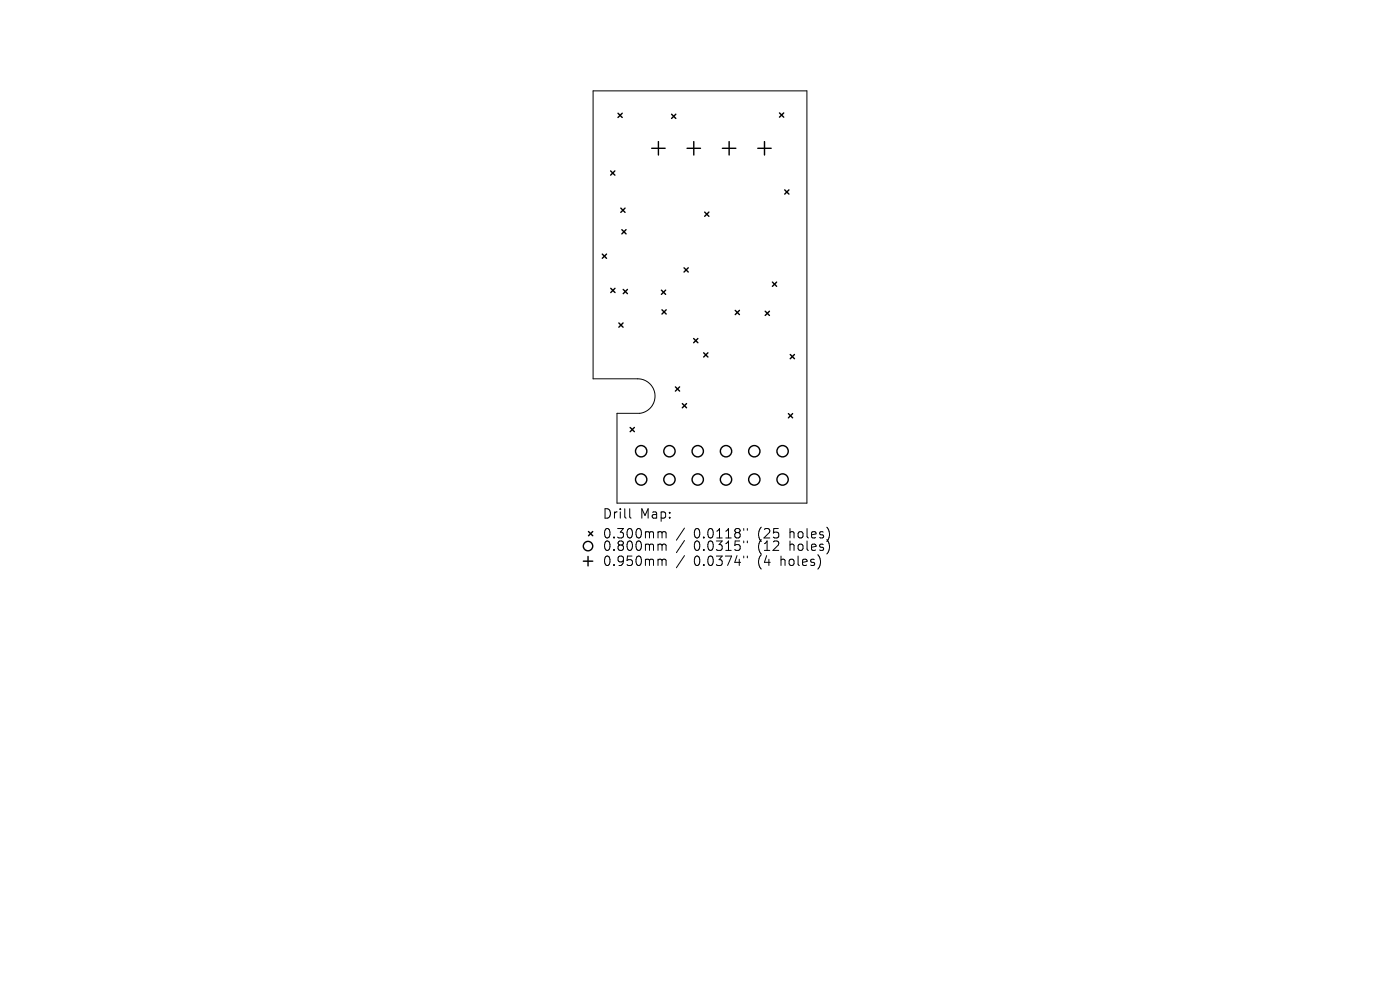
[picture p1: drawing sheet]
<svg xmlns="http://www.w3.org/2000/svg" width="297mm" height="210mm" viewBox="0 0 297 210" stroke-linecap="round" stroke-linejoin="round" font-family="sans-serif">
<defs><g id="words">
<g font-size="2.8">
<text x="127.7" y="110.3">Drill</text>
<text x="135.8" y="110.3">Map:</text>
<text x="127.7" y="114.5">0.300mm</text>
<text x="127.7" y="117.1">0.800mm</text>
<text x="147.2" y="114.5">0.0118&quot;</text>
<text x="147.2" y="117.1">0.0315&quot;</text>
<text x="160.9" y="114.5">(25</text>
<text x="160.9" y="117.1">(12</text>
<text x="167.8" y="114.5">holes)</text>
<text x="167.8" y="117.1">holes)</text>
<text x="127.7" y="120.3">0.950mm</text>
<text x="147.2" y="120.3">0.0374&quot;</text>
<text x="160.9" y="120.3">(4</text>
<text x="165.9" y="120.3">holes)</text>
</g>
</g></defs>
<g fill="none" stroke="#000" stroke-width=".21">
<path d="M125.8 19.3h45.4v87.4h-40.3v-19h4.8a3.7 3.7 0 0 0 3.3-3.9 3.7 3.7 0 0 0-3.7-3.4h-9.5zM133.6 107.9v1.7l.3 .3M139.9 112.8h.3l.2 .3M139.9 115.4l.5 .1v.2M139.9 118.6l.5 .1v.2M140.4 113.1l.3-.3 .5 .1 .1 1.2M140.4 113.1v1M140.4 115.7v1.1M140.4 118.9v1.1M140.4 115.7l.3-.3 .5 .1 .1 1.3M140.4 118.9l.3-.3 .5 .1 .1 1.3M145.2 112l-1.7 2.6"/>
<path d="M145.2 114.7l-1.7 2.5M145.2 117.9l-1.7 2.5M157.8 112.1v.4M157.8 114.8v.3M157.8 118v.3M158.5 112.1v.4M158.5 114.8v.3M158.5 118v.3"/>
</g>
<g fill="none" stroke="#000" stroke-width=".3">
<path d="M129.5 36.3l.9 .9M130.4 36.3l-.9 .9M131.1 24l.9 .9M132 24l-.9 .9M138.3 31.5h2.8M139.7 30v2.9M142.5 24.2l.9 .9M143.4 24.2l-.9 .9M145.8 31.5h2.8M147.2 30v2.9M153.3 31.5h2.8M154.7 30v2.9"/>
<path d="M160.8 31.5h2.8M162.2 30v2.9M165.4 24l.9 .9M166.3 24l-.9 .9M127.8 53.9l.9 .9M128.7 53.9l-.9 .9M131.7 44.1l.9 .9M131.9 48.7l.9 .9M132.6 44.1l-.9 .9M132.8 48.7l-.9 .9M145.1 56.8l.9 .9M146 56.8l-.9 .9"/>
<path d="M149.5 45l.9 .9M150.4 45l-.9 .9M163.9 59.8l.9 .9M164.8 59.8l-.9 .9M166.5 40.3l.9 .9M167.4 40.3l-.9 .9M129.6 61.2l.9 .9M130.5 61.2l-.9 .9M131.3 68.5l.9 .9M132.2 68.5l-.9 .9M132.2 61.4l.9 .9M133.1 61.4l-.9 .9"/>
<path d="M140.3 61.5l.9 .9M140.4 65.7l.9 .9M141.2 61.5l-.9 .9M141.3 65.7l-.9 .9M147.2 71.8l.9 .9M148.1 71.8l-.9 .9M149.3 74.8l.9 .9M150.2 74.8l-.9 .9M156 65.8l.9 .9M156.9 65.8l-.9 .9M162.3 66l.9 .9M163.2 66l-.9 .9"/>
<path d="M167.6 75.2l.9 .9M168.5 75.2l-.9 .9M133.7 90.7l.9 .9M134.6 90.7l-.9 .9M143.3 82.1l.9 .9M144.2 82.1l-.9 .9M144.8 85.6l.9 .9M145.7 85.6l-.9 .9M167.3 87.7l.9 .9M168.2 87.7l-.9 .9M123.7 119h2M124.7 118v2"/>
<path d="M124.8 112.8l.9 .9M125.7 112.8l-.9 .9"/>
<circle cx="136" cy="95.7" r="1.2"/>
<circle cx="142" cy="95.7" r="1.2"/>
<circle cx="148" cy="95.7" r="1.2"/>
<circle cx="154" cy="95.7" r="1.2"/>
<circle cx="160" cy="95.7" r="1.2"/>
<circle cx="166" cy="95.7" r="1.2"/>
<circle cx="124.7" cy="115.8" r="1"/>
<circle cx="136" cy="101.7" r="1.2"/>
<circle cx="142" cy="101.7" r="1.2"/>
<circle cx="148" cy="101.7" r="1.2"/>
<circle cx="154" cy="101.7" r="1.2"/>
<circle cx="160" cy="101.7" r="1.2"/>
<circle cx="166" cy="101.7" r="1.2"/>
</g>
<use href="#words"/>
</svg>
